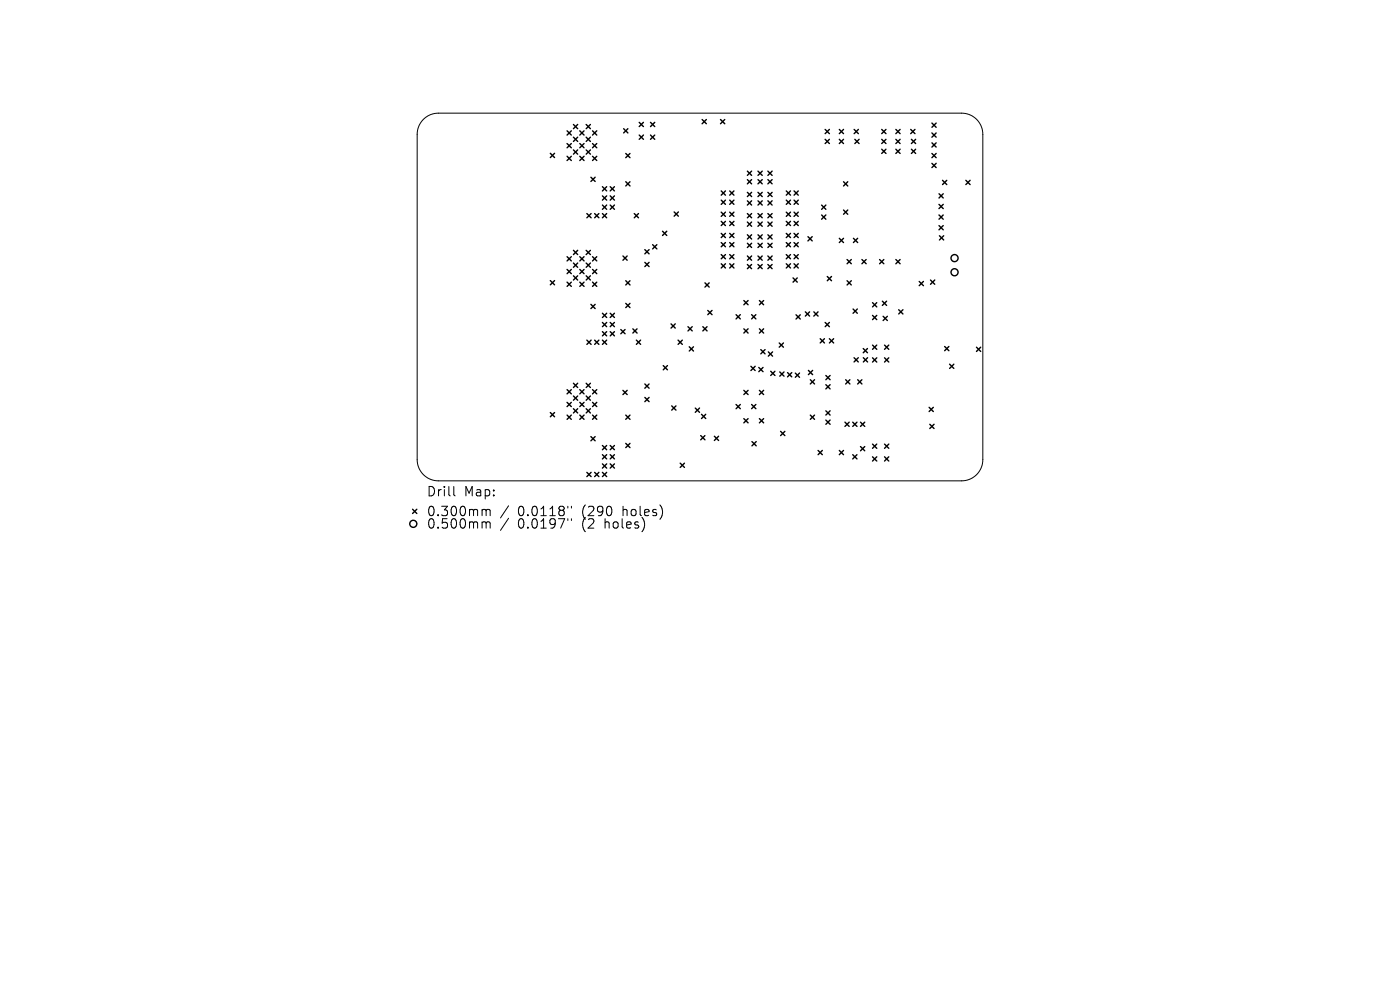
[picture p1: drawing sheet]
<svg xmlns="http://www.w3.org/2000/svg" width="297mm" height="210mm" viewBox="0 0 297 210" stroke-linecap="round" stroke-linejoin="round" font-family="sans-serif">
<defs><g id="words">
<g font-size="2.8">
<text x="90.4" y="105.6">Drill</text>
<text x="98.4" y="105.6">Map:</text>
<text x="90.4" y="109.8">0.300mm</text>
<text x="90.4" y="112.4">0.500mm</text>
<text x="109.9" y="109.8">0.0118&quot;</text>
<text x="109.9" y="112.4">0.0197&quot;</text>
<text x="123.6" y="109.8">(290</text>
<text x="123.6" y="112.4">(2</text>
<text x="128.6" y="112.4">holes)</text>
<text x="132.4" y="109.8">holes)</text>
</g>
</g></defs>
<g fill="none" stroke="#000" stroke-width=".21">
<path d="M89.8 25.3a4.5 4.5 0 0 1 3.2-1.3h111a4.5 4.5 0 0 1 4.5 4.5v69a4.5 4.5 0 0 1-4.5 4.5h-111a4.5 4.5 0 0 1-4.5-4.5v-69a4.5 4.5 0 0 1 1.3-3.2zM96.3 103.2v1.7l.3 .3M102.6 108.1h.2l.3 .2M102.6 110.7l.4 .1 .1 .2M103.1 108.3l.3-.2 .5 .1 .1 1.2M103.1 108.3v1.1M103.1 111v1M103.1 111l.3-.3 .5 .1 .1 1.2M107.9 107.3l-1.7 2.6M107.9 109.9l-1.7 2.6M120.5 107.4v.4M120.5 110v.4"/>
<path d="M121.2 107.4v.4M121.2 110v.4"/>
</g>
<g fill="none" stroke="#000" stroke-width=".3">
<path d="M116.7 32.5l.9 .9M117.6 32.5l-.9 .9M120.3 27.8l.9 .9M120.3 30.5l.9 .9M120.3 33.2l.9 .9M121.2 27.8l-.9 .9M121.2 30.5l-.9 .9M121.2 33.2l-.9 .9M121.7 29.1l.9 .9M121.7 31.8l.9 .9M121.7 26.4l.9 .9M122.6 26.4l-.9 .9"/>
<path d="M122.6 29.1l-.9 .9M122.6 31.8l-.9 .9M123 30.5l.9 .9M123 33.2l.9 .9M123 27.8l.9 .9M123.9 27.8l-.9 .9M123.9 30.5l-.9 .9M123.9 33.2l-.9 .9M124.4 31.8l.9 .9M124.4 29.1l.9 .9M124.4 26.4l.9 .9M125.3 26.4l-.9 .9"/>
<path d="M125.3 29.1l-.9 .9M125.3 31.8l-.9 .9M125.4 37.6l.9 .9M125.7 33.2l.9 .9M125.7 30.5l.9 .9M125.7 27.8l.9 .9M126.3 37.6l-.9 .9M126.6 27.8l-.9 .9M126.6 30.5l-.9 .9M126.6 33.2l-.9 .9M127.8 39.6l.9 .9M128.7 39.6l-.9 .9"/>
<path d="M129.5 39.6l.9 .9M130.4 39.6l-.9 .9M132.3 27.3l.9 .9M132.8 32.6l.9 .9M132.8 38.6l.9 .9M133.2 27.3l-.9 .9M133.7 38.6l-.9 .9M133.7 32.6l-.9 .9M135.6 26l.9 .9M135.6 28.7l.9 .9M136.5 26l-.9 .9M136.5 28.7l-.9 .9"/>
<path d="M138 26l.9 .9M138 28.7l.9 .9M138.9 26l-.9 .9M138.9 28.7l-.9 .9M149 25.4l.9 .9M149.9 25.4l-.9 .9M152.9 25.4l.9 .9M153.8 25.4l-.9 .9M158.6 36.3l.9 .9M158.6 38.1l.9 .9M159.5 38.1l-.9 .9M159.5 36.3l-.9 .9"/>
<path d="M160.8 36.3l.9 .9M160.8 38.1l.9 .9M161.7 36.3l-.9 .9M161.7 38.1l-.9 .9M162.9 36.3l.9 .9M162.9 38.1l.9 .9M163.8 36.3l-.9 .9M163.8 38.1l-.9 .9M175.1 27.5l.9 .9M175.1 29.6l.9 .9M176 27.5l-.9 .9M176 29.6l-.9 .9"/>
<path d="M178.1 27.5l.9 .9M178.1 29.6l.9 .9M179 27.5l-.9 .9M179 29.6l-.9 .9M179 38.6l.9 .9M179.9 38.6l-.9 .9M181.2 27.5l.9 .9M181.4 29.6l.9 .9M182.1 27.5l-.9 .9M182.3 29.6l-.9 .9M187.1 27.5l.9 .9M187.1 29.6l.9 .9"/>
<path d="M187.1 31.7l.9 .9M188 27.5l-.9 .9M188 29.6l-.9 .9M188 31.7l-.9 .9M190.1 27.5l.9 .9M190.1 29.6l.9 .9M190.1 31.7l.9 .9M191 27.5l-.9 .9M191 29.6l-.9 .9M191 31.7l-.9 .9M193.2 27.5l.9 .9M193.4 29.6l.9 .9"/>
<path d="M193.4 31.7l.9 .9M194.1 27.5l-.9 .9M194.3 29.6l-.9 .9M194.3 31.7l-.9 .9M197.7 26.1l.9 .9M197.7 28.2l.9 .9M197.7 30.3l.9 .9M197.7 32.6l.9 .9M197.7 34.7l.9 .9M198.6 30.3l-.9 .9M198.6 28.2l-.9 .9M198.6 26.1l-.9 .9"/>
<path d="M198.6 32.6l-.9 .9M198.6 34.7l-.9 .9M200 38.3l.9 .9M200.9 38.3l-.9 .9M204.9 38.3l.9 .9M205.8 38.3l-.9 .9M116.7 59.5l.9 .9M117.6 59.5l-.9 .9M120.3 54.5l.9 .9M120.3 57.2l.9 .9M120.3 59.9l.9 .9M121.2 54.5l-.9 .9"/>
<path d="M121.2 57.2l-.9 .9M121.2 59.9l-.9 .9M121.7 55.8l.9 .9M121.7 58.5l.9 .9M121.7 53.1l.9 .9M122.6 53.1l-.9 .9M122.6 55.8l-.9 .9M122.6 58.5l-.9 .9M123 57.2l.9 .9M123 59.9l.9 .9M123 54.5l.9 .9M123.9 54.5l-.9 .9"/>
<path d="M123.9 57.2l-.9 .9M123.9 59.9l-.9 .9M124.4 58.5l.9 .9M124.4 55.8l.9 .9M124.4 53.1l.9 .9M124.5 45.3l.9 .9M125.3 53.1l-.9 .9M125.3 55.8l-.9 .9M125.3 58.5l-.9 .9M125.4 45.3l-.9 .9M125.7 57.2l.9 .9M125.7 54.5l.9 .9"/>
<path d="M125.7 59.9l.9 .9M126.2 45.3l.9 .9M126.6 54.5l-.9 .9M126.6 57.2l-.9 .9M126.6 59.9l-.9 .9M127.1 45.3l-.9 .9M127.8 41.6l.9 .9M127.8 43.5l.9 .9M127.8 45.3l.9 .9M128.7 41.6l-.9 .9M128.7 43.5l-.9 .9M128.7 45.3l-.9 .9"/>
<path d="M129.5 41.6l.9 .9M129.5 43.5l.9 .9M130.4 41.6l-.9 .9M130.4 43.5l-.9 .9M132.2 54.3l.9 .9M132.8 59.6l.9 .9M133.1 54.3l-.9 .9M133.7 59.6l-.9 .9M134.6 45.3l.9 .9M135.5 45.3l-.9 .9M136.8 53l.9 .9M136.8 55.7l.9 .9"/>
<path d="M137.7 53l-.9 .9M137.7 55.7l-.9 .9M138.5 51.9l.9 .9M139.4 51.9l-.9 .9M140.6 49.1l.9 .9M141.5 49.1l-.9 .9M143 45l.9 .9M143.9 45l-.9 .9M153 40.5l.9 .9M153 42.5l.9 .9M153 45l.9 .9M153 47l.9 .9"/>
<path d="M153 49.5l.9 .9M153 51.5l.9 .9M153 54l.9 .9M153 56l.9 .9M153.9 47l-.9 .9M153.9 40.5l-.9 .9M153.9 42.5l-.9 .9M153.9 45l-.9 .9M153.9 49.5l-.9 .9M153.9 51.5l-.9 .9M153.9 54l-.9 .9M153.9 56l-.9 .9"/>
<path d="M154.8 40.5l.9 .9M154.8 42.5l.9 .9M154.8 45l.9 .9M154.8 47l.9 .9M154.8 49.5l.9 .9M154.8 51.5l.9 .9M154.8 54l.9 .9M154.8 56l.9 .9M155.7 45l-.9 .9M155.7 40.5l-.9 .9M155.7 42.5l-.9 .9M155.7 47l-.9 .9"/>
<path d="M155.7 49.5l-.9 .9M155.7 51.5l-.9 .9M155.7 54l-.9 .9M155.7 56l-.9 .9M158.6 40.8l.9 .9M158.6 42.6l.9 .9M158.6 45.3l.9 .9M158.6 47.1l.9 .9M158.6 49.8l.9 .9M158.6 51.6l.9 .9M158.6 54.3l.9 .9M158.6 56.1l.9 .9"/>
<path d="M159.5 47.1l-.9 .9M159.5 49.8l-.9 .9M159.5 40.8l-.9 .9M159.5 42.6l-.9 .9M159.5 45.3l-.9 .9M159.5 51.6l-.9 .9M159.5 54.3l-.9 .9M159.5 56.1l-.9 .9M160.8 40.8l.9 .9M160.8 42.6l.9 .9M160.8 45.3l.9 .9M160.8 47.1l.9 .9"/>
<path d="M160.8 49.8l.9 .9M160.8 51.6l.9 .9M160.8 54.3l.9 .9M160.8 56.1l.9 .9M161.7 40.8l-.9 .9M161.7 42.6l-.9 .9M161.7 45.3l-.9 .9M161.7 47.1l-.9 .9M161.7 49.8l-.9 .9M161.7 51.6l-.9 .9M161.7 54.3l-.9 .9M161.7 56.1l-.9 .9"/>
<path d="M162.9 40.8l.9 .9M162.9 42.6l.9 .9M162.9 45.3l.9 .9M162.9 47.1l.9 .9M162.9 49.8l.9 .9M162.9 51.6l.9 .9M162.9 54.3l.9 .9M162.9 56.1l.9 .9M163.8 40.8l-.9 .9M163.8 42.6l-.9 .9M163.8 45.3l-.9 .9M163.8 47.1l-.9 .9"/>
<path d="M163.8 49.8l-.9 .9M163.8 51.6l-.9 .9M163.8 54.3l-.9 .9M163.8 56.1l-.9 .9M166.8 40.5l.9 .9M166.8 42.5l.9 .9M166.8 45l.9 .9M166.8 47l.9 .9M166.8 49.5l.9 .9M166.8 51.5l.9 .9M166.8 54l.9 .9M166.8 56l.9 .9"/>
<path d="M167.7 47l-.9 .9M167.7 54l-.9 .9M167.7 51.5l-.9 .9M167.7 40.5l-.9 .9M167.7 42.5l-.9 .9M167.7 45l-.9 .9M167.7 49.5l-.9 .9M167.7 56l-.9 .9M168.2 59l.9 .9M168.5 56l.9 .9M168.5 40.5l.9 .9M168.5 42.5l.9 .9"/>
<path d="M168.5 45l.9 .9M168.5 47l.9 .9M168.5 49.5l.9 .9M168.5 51.5l.9 .9M168.5 54l.9 .9M169.1 59l-.9 .9M169.4 49.5l-.9 .9M169.4 40.5l-.9 .9M169.4 42.5l-.9 .9M169.4 45l-.9 .9M169.4 47l-.9 .9M169.4 51.5l-.9 .9"/>
<path d="M169.4 54l-.9 .9M169.4 56l-.9 .9M171.4 50.2l.9 .9M172.3 50.2l-.9 .9M174.3 43.5l.9 .9M174.3 45.6l.9 .9M175.2 45.6l-.9 .9M175.2 43.5l-.9 .9M175.5 58.7l.9 .9M176.4 58.7l-.9 .9M178.1 50.6l.9 .9M179 50.6l-.9 .9"/>
<path d="M179 44.6l.9 .9M179.7 55.1l.9 .9M179.7 59.6l.9 .9M179.9 44.6l-.9 .9M180.6 55.1l-.9 .9M180.6 59.6l-.9 .9M181.1 50.6l.9 .9M182 50.6l-.9 .9M182.9 55.1l.9 .9M183.8 55.1l-.9 .9M186.6 55.1l.9 .9M187.5 55.1l-.9 .9"/>
<path d="M190.1 55.1l.9 .9M191 55.1l-.9 .9M195 59.7l.9 .9M195.9 59.7l-.9 .9M197.4 59.4l.9 .9M198.3 59.4l-.9 .9M199.2 41.1l.9 .9M199.2 43.4l.9 .9M199.2 45.6l.9 .9M199.2 47.9l.9 .9M199.3 50l.9 .9M200.1 43.4l-.9 .9"/>
<path d="M200.1 41.1l-.9 .9M200.1 45.6l-.9 .9M200.1 47.9l-.9 .9M200.2 50l-.9 .9M124.5 72.2l.9 .9M125.4 64.6l.9 .9M125.4 72.2l-.9 .9M126.2 72.2l.9 .9M126.3 64.6l-.9 .9M127.1 72.2l-.9 .9M127.8 66.5l.9 .9M127.8 68.4l.9 .9"/>
<path d="M127.8 70.4l.9 .9M127.8 72.2l.9 .9M128.7 66.5l-.9 .9M128.7 68.4l-.9 .9M128.7 70.4l-.9 .9M128.7 72.2l-.9 .9M129.5 66.5l.9 .9M129.5 68.4l.9 .9M129.5 70.4l.9 .9M130.4 66.5l-.9 .9M130.4 68.4l-.9 .9M130.4 70.4l-.9 .9"/>
<path d="M131.7 69.9l.9 .9M132.6 69.9l-.9 .9M132.8 64.4l.9 .9M133.7 64.4l-.9 .9M134.3 69.8l.9 .9M135 72.1l.9 .9M135.2 69.8l-.9 .9M135.9 72.1l-.9 .9M140.7 77.6l.9 .9M141.6 77.6l-.9 .9M142.4 68.7l.9 .9M143.3 68.7l-.9 .9"/>
<path d="M143.9 72.2l.9 .9M144.8 72.2l-.9 .9M146 69.3l.9 .9M146.2 73.6l.9 .9M146.9 69.3l-.9 .9M147.1 73.6l-.9 .9M149.1 69.3l.9 .9M149.6 60l.9 .9M150 69.3l-.9 .9M150.2 65.9l.9 .9M150.5 60l-.9 .9M151.1 65.9l-.9 .9"/>
<path d="M156.2 66.8l.9 .9M157.1 66.8l-.9 .9M157.8 63.8l.9 .9M157.8 69.8l.9 .9M158.7 63.8l-.9 .9M158.7 69.8l-.9 .9M159.3 77.7l.9 .9M159.5 66.8l.9 .9M160.2 77.7l-.9 .9M160.4 66.8l-.9 .9M161 77.9l.9 .9M161.1 63.8l.9 .9"/>
<path d="M161.1 69.8l.9 .9M161.4 74.2l.9 .9M161.9 77.9l-.9 .9M162 63.8l-.9 .9M162 69.8l-.9 .9M162.3 74.2l-.9 .9M163 74.6l.9 .9M163.5 78.8l.9 .9M163.9 74.6l-.9 .9M164.4 78.8l-.9 .9M165.3 72.8l.9 .9M165.4 78.9l.9 .9"/>
<path d="M166.2 72.8l-.9 .9M166.3 78.9l-.9 .9M167.1 79l.9 .9M168 79l-.9 .9M168.7 79.1l.9 .9M168.9 66.8l.9 .9M169.6 79.1l-.9 .9M169.8 66.8l-.9 .9M170.9 66.2l.9 .9M171.5 78.6l.9 .9M171.8 66.2l-.9 .9M172.4 78.6l-.9 .9"/>
<path d="M172.7 66.2l.9 .9M173.6 66.2l-.9 .9M174 71.9l.9 .9M174.9 71.9l-.9 .9M175.1 68.4l.9 .9M175.2 79.7l.9 .9M176 68.4l-.9 .9M176 71.9l.9 .9M176.1 79.7l-.9 .9M176.9 71.9l-.9 .9M181 65.6l.9 .9M181.2 75.9l.9 .9"/>
<path d="M181.9 65.6l-.9 .9M182.1 75.9l-.9 .9M183.1 73.9l.9 .9M183.2 75.9l.9 .9M184 73.9l-.9 .9M184.1 75.9l-.9 .9M185.1 75.9l.9 .9M185.1 64.2l.9 .9M185.1 66.9l.9 .9M185.1 73.2l.9 .9M186 64.2l-.9 .9M186 66.9l-.9 .9"/>
<path d="M186 73.2l-.9 .9M186 75.9l-.9 .9M187.2 63.9l.9 .9M187.4 67.1l.9 .9M187.7 73.2l.9 .9M187.7 75.9l.9 .9M188.1 63.9l-.9 .9M188.3 67.1l-.9 .9M188.6 73.2l-.9 .9M188.6 75.9l-.9 .9M190.7 65.7l.9 .9M191.6 65.7l-.9 .9"/>
<path d="M200.4 73.5l.9 .9M201.3 73.5l-.9 .9M201.5 77.3l.9 .9M202.4 77.3l-.9 .9M207.2 73.7l.9 .9M208.1 73.7l-.9 .9M116.7 87.5l.9 .9M117.6 87.5l-.9 .9M120.3 82.7l.9 .9M120.3 85.4l.9 .9M120.3 88.1l.9 .9M121.2 82.7l-.9 .9"/>
<path d="M121.2 85.4l-.9 .9M121.2 88.1l-.9 .9M121.7 84l.9 .9M121.7 86.7l.9 .9M121.7 81.3l.9 .9M122.6 81.3l-.9 .9M122.6 84l-.9 .9M122.6 86.7l-.9 .9M123 85.4l.9 .9M123 88.1l.9 .9M123 82.7l.9 .9M123.9 82.7l-.9 .9"/>
<path d="M123.9 85.4l-.9 .9M123.9 88.1l-.9 .9M124.4 86.7l.9 .9M124.4 84l.9 .9M124.4 81.3l.9 .9M125.3 81.3l-.9 .9M125.3 84l-.9 .9M125.3 86.7l-.9 .9M125.4 92.6l.9 .9M125.7 88.1l.9 .9M125.7 85.4l.9 .9M125.7 82.7l.9 .9"/>
<path d="M126.3 92.6l-.9 .9M126.6 82.7l-.9 .9M126.6 85.4l-.9 .9M126.6 88.1l-.9 .9M127.8 94.5l.9 .9M127.8 96.5l.9 .9M127.8 98.4l.9 .9M128.7 94.5l-.9 .9M128.7 96.5l-.9 .9M128.7 98.4l-.9 .9M129.5 94.5l.9 .9M129.5 96.5l.9 .9"/>
<path d="M129.5 98.4l.9 .9M130.4 94.5l-.9 .9M130.4 96.5l-.9 .9M130.4 98.4l-.9 .9M132.2 82.8l.9 .9M132.8 88.1l.9 .9M132.8 94.1l.9 .9M133.1 82.8l-.9 .9M133.7 88.1l-.9 .9M133.7 94.1l-.9 .9M136.8 81.5l.9 .9M136.8 84.3l.9 .9"/>
<path d="M137.7 81.5l-.9 .9M137.7 84.3l-.9 .9M142.5 86.1l.9 .9M143.4 86.1l-.9 .9M144.3 98.3l.9 .9M145.2 98.3l-.9 .9M147.5 86.6l.9 .9M148.4 86.6l-.9 .9M148.7 92.4l.9 .9M148.8 87.9l.9 .9M149.6 92.4l-.9 .9M149.7 87.9l-.9 .9"/>
<path d="M151.5 92.5l.9 .9M152.4 92.5l-.9 .9M156.2 85.8l.9 .9M157.1 85.8l-.9 .9M157.8 82.8l.9 .9M157.8 88.8l.9 .9M158.7 82.8l-.9 .9M158.7 88.8l-.9 .9M159.5 85.8l.9 .9M159.5 93.7l.9 .9M160.4 85.8l-.9 .9M160.4 93.7l-.9 .9"/>
<path d="M161.1 82.8l.9 .9M161.1 88.8l.9 .9M162 82.8l-.9 .9M162 88.8l-.9 .9M165.6 91.5l.9 .9M166.5 91.5l-.9 .9M171.9 80.6l.9 .9M171.9 88.1l.9 .9M172.8 80.6l-.9 .9M172.8 88.1l-.9 .9M173.6 95.6l.9 .9M174.5 95.6l-.9 .9"/>
<path d="M175.2 87.2l.9 .9M175.2 89.1l.9 .9M175.2 81.6l.9 .9M176.1 81.6l-.9 .9M176.1 87.2l-.9 .9M176.1 89.1l-.9 .9M178.1 95.6l.9 .9M179 95.6l-.9 .9M179.3 89.6l.9 .9M179.4 80.6l.9 .9M180.2 89.6l-.9 .9M180.3 80.6l-.9 .9"/>
<path d="M180.9 96.5l.9 .9M180.9 89.6l.9 .9M181.8 89.6l-.9 .9M181.8 96.5l-.9 .9M182 80.6l.9 .9M182.6 89.6l.9 .9M182.6 94.7l.9 .9M182.9 80.6l-.9 .9M183.5 89.6l-.9 .9M183.5 94.7l-.9 .9M185.1 94.2l.9 .9M185.1 96.9l.9 .9"/>
<path d="M186 94.2l-.9 .9M186 96.9l-.9 .9M187.7 94.2l.9 .9M187.7 96.9l.9 .9M188.6 94.2l-.9 .9M188.6 96.9l-.9 .9M197.1 86.4l.9 .9M197.3 90l.9 .9M198 86.4l-.9 .9M198.2 90l-.9 .9M87.5 108l.9 .9M88.4 108l-.9 .9"/>
<path d="M124.5 100.2l.9 .9M125.4 100.2l-.9 .9M126.2 100.2l.9 .9M127.1 100.2l-.9 .9M127.8 100.2l.9 .9M128.7 100.2l-.9 .9"/>
<circle cx="202.5" cy="54.8" r=".75"/>
<circle cx="202.5" cy="57.8" r=".75"/>
<circle cx="87.7" cy="111.1" r=".75"/>
</g>
<use href="#words"/>
</svg>
